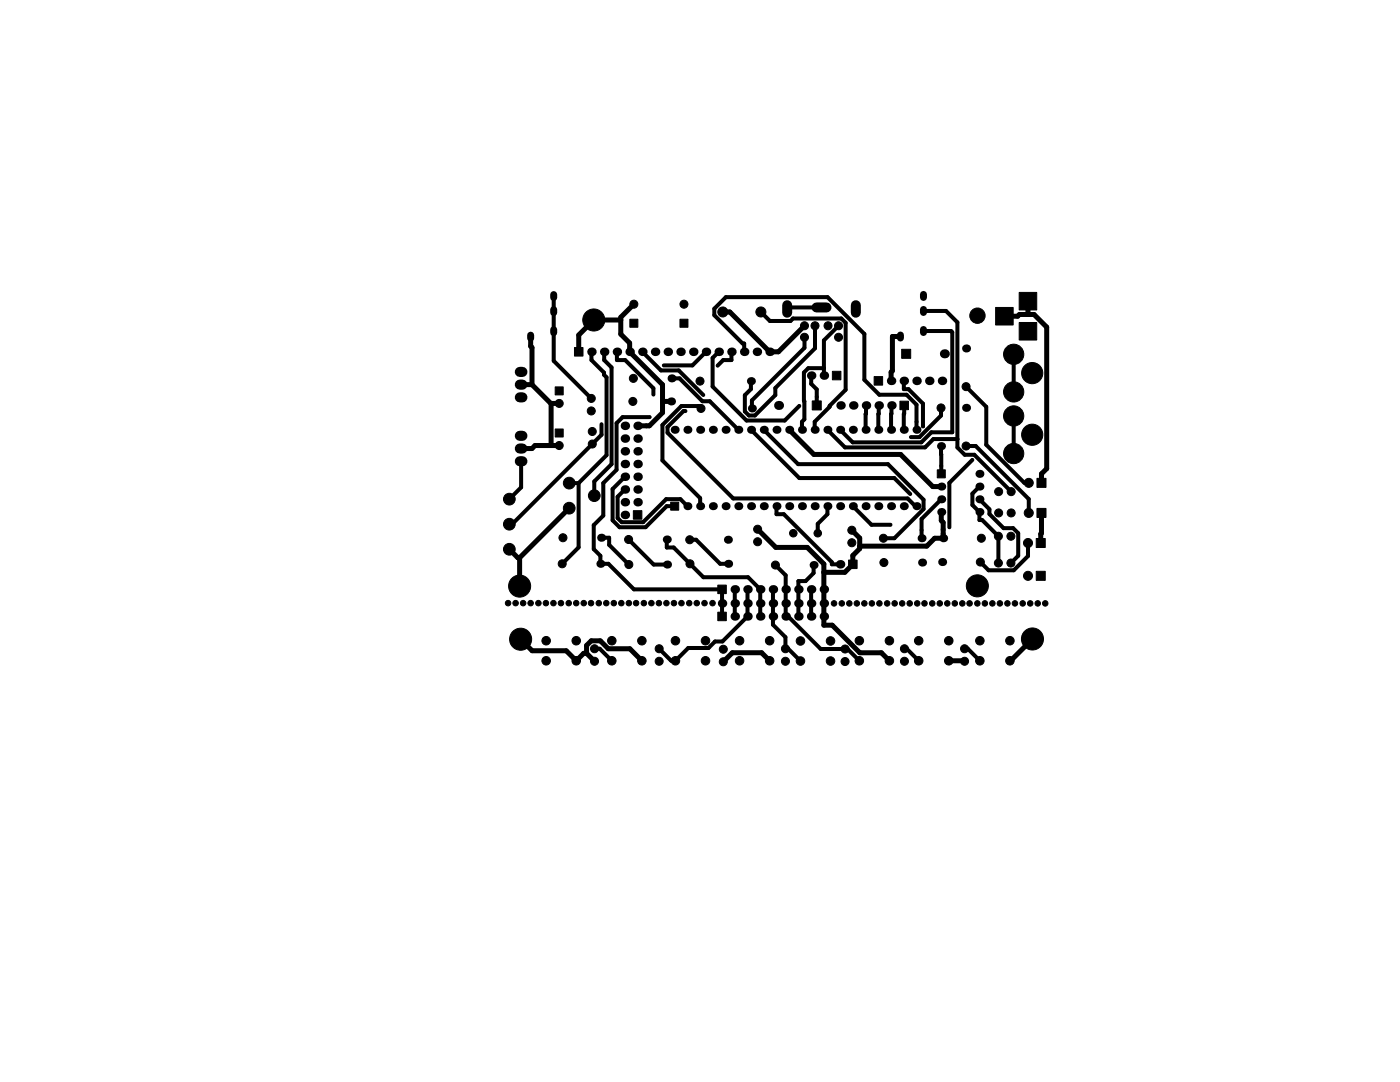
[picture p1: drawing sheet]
<svg xmlns="http://www.w3.org/2000/svg" width="279mm" height="216mm" viewBox="0 0 279 216" stroke-linecap="round" stroke-linejoin="round" font-family="sans-serif">
<g fill="#000">
<circle cx="118" cy="70.2" r=".85"/>
<circle cx="120.6" cy="70.2" r=".85"/>
<circle cx="123.1" cy="70.2" r=".85"/>
<circle cx="125.7" cy="70.2" r=".85"/>
<circle cx="128.2" cy="70.2" r=".85"/>
<circle cx="130.7" cy="70.2" r=".85"/>
<circle cx="133.3" cy="70.2" r=".85"/>
<circle cx="134" cy="75.5" r=".8"/>
<circle cx="135.8" cy="70.2" r=".85"/>
<circle cx="138.4" cy="70.2" r=".85"/>
<circle cx="140.9" cy="70.2" r=".85"/>
<circle cx="143.4" cy="70.2" r=".85"/>
<circle cx="146" cy="70.2" r=".85"/>
<circle cx="148.5" cy="70.2" r=".85"/>
<circle cx="149.9" cy="76" r=".8"/>
<circle cx="151.1" cy="70.2" r=".85"/>
<circle cx="153.6" cy="70.2" r=".85"/>
<circle cx="161.9" cy="74.9" r=".85"/>
<circle cx="164.4" cy="74.9" r=".85"/>
<circle cx="177.8" cy="76" r=".85"/>
<circle cx="180.4" cy="76" r=".85"/>
<circle cx="182.9" cy="76" r=".85"/>
<circle cx="185.5" cy="76" r=".85"/>
<circle cx="188" cy="76" r=".85"/>
<circle cx="188.5" cy="70.6" r=".9"/>
<circle cx="192.8" cy="69.5" r=".8"/>
<circle cx="124.7" cy="92.6" r=".85"/>
<circle cx="124.7" cy="90.1" r=".85"/>
<circle cx="124.7" cy="97.7" r=".85"/>
<circle cx="124.7" cy="95.1" r=".85"/>
<circle cx="124.7" cy="87.5" r=".85"/>
<circle cx="124.7" cy="85" r=".85"/>
<circle cx="127.2" cy="95.1" r=".85"/>
<circle cx="127.2" cy="85" r=".85"/>
<circle cx="127.2" cy="92.6" r=".85"/>
<circle cx="127.2" cy="87.5" r=".85"/>
<circle cx="127.2" cy="90.1" r=".85"/>
<circle cx="127.2" cy="97.7" r=".85"/>
<circle cx="133.9" cy="80.1" r=".8"/>
<circle cx="134.6" cy="85.8" r=".8"/>
<circle cx="137.2" cy="85.8" r=".8"/>
<circle cx="139.7" cy="85.8" r=".8"/>
<circle cx="142.3" cy="85.8" r=".8"/>
<circle cx="144.8" cy="85.8" r=".8"/>
<circle cx="147.3" cy="85.8" r=".8"/>
<circle cx="149.9" cy="85.8" r=".8"/>
<circle cx="150.1" cy="81.5" r=".8"/>
<circle cx="152.4" cy="85.8" r=".8"/>
<circle cx="155" cy="85.8" r=".8"/>
<circle cx="155.4" cy="80.9" r=".9"/>
<circle cx="157.5" cy="85.8" r=".8"/>
<circle cx="160" cy="85.8" r=".8"/>
<circle cx="162.6" cy="85.8" r=".8"/>
<circle cx="165.1" cy="85.8" r=".8"/>
<circle cx="167.7" cy="85.8" r=".8"/>
<circle cx="167.7" cy="80.9" r=".85"/>
<circle cx="170.2" cy="85.8" r=".8"/>
<circle cx="170.3" cy="80.9" r=".85"/>
<circle cx="172.7" cy="85.8" r=".8"/>
<circle cx="172.8" cy="80.9" r=".85"/>
<circle cx="175.3" cy="85.8" r=".8"/>
<circle cx="175.4" cy="80.9" r=".85"/>
<circle cx="177.8" cy="85.8" r=".8"/>
<circle cx="177.9" cy="80.9" r=".85"/>
<circle cx="180.4" cy="85.8" r=".8"/>
<circle cx="182.9" cy="85.8" r=".8"/>
<circle cx="187.8" cy="89" r=".8"/>
<circle cx="187.9" cy="99.6" r=".8"/>
<circle cx="187.9" cy="97.1" r=".8"/>
<circle cx="192.8" cy="81.4" r=".8"/>
<circle cx="195.5" cy="97.1" r=".8"/>
<circle cx="195.5" cy="94.5" r=".8"/>
<circle cx="195.5" cy="99.6" r=".8"/>
<circle cx="119.8" cy="112.5" r=".8"/>
<circle cx="120" cy="107.3" r=".8"/>
<circle cx="124.7" cy="100.2" r=".85"/>
<circle cx="124.7" cy="102.8" r=".85"/>
<circle cx="127.2" cy="100.2" r=".85"/>
<circle cx="133.1" cy="107.7" r=".8"/>
<circle cx="133.1" cy="112.7" r=".8"/>
<circle cx="137.2" cy="101" r=".8"/>
<circle cx="139.7" cy="101" r=".8"/>
<circle cx="142.3" cy="101" r=".8"/>
<circle cx="144.8" cy="101" r=".8"/>
<circle cx="145.3" cy="107.7" r=".8"/>
<circle cx="145.3" cy="112.5" r=".8"/>
<circle cx="146.6" cy="117.6" r=".85"/>
<circle cx="147.3" cy="101" r=".8"/>
<circle cx="149.2" cy="117.6" r=".85"/>
<circle cx="149.9" cy="101" r=".8"/>
<circle cx="151.7" cy="117.6" r=".85"/>
<circle cx="152.4" cy="101" r=".8"/>
<circle cx="154.3" cy="117.6" r=".85"/>
<circle cx="155" cy="101" r=".8"/>
<circle cx="156.8" cy="117.6" r=".85"/>
<circle cx="157.5" cy="101" r=".8"/>
<circle cx="159.3" cy="117.6" r=".85"/>
<circle cx="160" cy="101" r=".8"/>
<circle cx="161.9" cy="117.6" r=".85"/>
<circle cx="162.4" cy="112.8" r=".8"/>
<circle cx="162.6" cy="101" r=".8"/>
<circle cx="164.4" cy="117.6" r=".85"/>
<circle cx="165.1" cy="101" r=".8"/>
<circle cx="167.7" cy="112.6" r=".85"/>
<circle cx="167.7" cy="101" r=".8"/>
<circle cx="170.2" cy="101" r=".8"/>
<circle cx="172.7" cy="101" r=".8"/>
<circle cx="175.3" cy="101" r=".8"/>
<circle cx="177.8" cy="101" r=".8"/>
<circle cx="180.4" cy="101" r=".8"/>
<circle cx="182.9" cy="101" r=".8"/>
<circle cx="183.9" cy="107.4" r=".8"/>
<circle cx="184" cy="112.2" r=".8"/>
<circle cx="187.9" cy="102.2" r=".8"/>
<circle cx="188" cy="112.1" r=".8"/>
<circle cx="188.2" cy="107.4" r=".8"/>
<circle cx="195.5" cy="102.2" r=".8"/>
<circle cx="144.1" cy="120.4" r=".85"/>
<circle cx="146.6" cy="123" r=".85"/>
<circle cx="146.6" cy="120.4" r=".85"/>
<circle cx="149.2" cy="123" r=".85"/>
<circle cx="149.2" cy="120.4" r=".85"/>
<circle cx="151.7" cy="123" r=".85"/>
<circle cx="151.7" cy="120.4" r=".85"/>
<circle cx="154.3" cy="120.4" r=".85"/>
<circle cx="154.3" cy="123" r=".85"/>
<circle cx="156.8" cy="123" r=".85"/>
<circle cx="156.8" cy="120.4" r=".85"/>
<circle cx="159.3" cy="123" r=".85"/>
<circle cx="159.3" cy="120.4" r=".85"/>
<circle cx="161.9" cy="123" r=".85"/>
<circle cx="161.9" cy="120.4" r=".85"/>
<circle cx="164.4" cy="123" r=".85"/>
<circle cx="164.4" cy="120.4" r=".85"/>
</g>
<g fill="#000" stroke="#000" stroke-width=".2">
<path d="M203.4 58.3h3.5v3.6h-3.5zM110.8 77.2h1.6v1.6h-1.6zM114.7 69.4h1.7v1.6h-1.7zM125.7 63.7h1.6v1.6h-1.6zM135.7 63.7h1.6v1.6h-1.6zM166.1 74.1h1.7v1.7h-1.7zM174.4 75.1h1.8v1.7h-1.8zM180 69.7h1.7v1.8h-1.7zM198.7 61.3h3.5v3.6h-3.5zM203.4 64.3h3.5v3.6h-3.5zM110.8 85.6h1.6v1.6h-1.6zM162.1 80h1.8v1.8h-1.8z"/>
<path d="M179.6 80h1.7v1.7h-1.7zM187 93.7h1.7v1.7h-1.7zM207 95.4h1.7v1.8h-1.7zM126.4 101.9h1.7v1.7h-1.7zM133.9 100.2h1.6v1.6h-1.6zM143.2 116.8h1.7v1.7h-1.7zM169.3 111.8h1.7v1.7h-1.7zM206.8 107.5h1.8v1.7h-1.8zM206.8 114h1.8v1.8h-1.8zM207 101.4h1.7v1.8h-1.7zM143.2 122.2h1.7v1.6h-1.7z"/>
<circle cx="118" cy="79.5" r=".8"/>
<circle cx="118.5" cy="63.9" r="2.2"/>
<circle cx="120.5" cy="74.8" r=".2"/>
<circle cx="126.4" cy="75.5" r=".8"/>
<circle cx="126.5" cy="60.7" r=".8"/>
<circle cx="130.4" cy="78.7" r=".2"/>
<circle cx="132.5" cy="72.9" r=".2"/>
<circle cx="136.5" cy="60.7" r=".8"/>
<circle cx="139.7" cy="76" r=".8"/>
<circle cx="140.4" cy="78.8" r=".2"/>
<circle cx="143.2" cy="73" r=".2"/>
<circle cx="144.3" cy="62.2" r="1"/>
<circle cx="151.8" cy="62.2" r="1"/>
<circle cx="160.5" cy="65" r=".8"/>
<circle cx="160.5" cy="67.3" r=".8"/>
<circle cx="162.6" cy="65" r=".8"/>
<circle cx="165.2" cy="65" r=".8"/>
<circle cx="167.3" cy="65" r=".8"/>
<circle cx="167.3" cy="67.3" r=".8"/>
<circle cx="192.8" cy="77.1" r=".8"/>
<circle cx="195.1" cy="63" r="1.53"/>
<circle cx="202.3" cy="70.7" r="2.02"/>
<circle cx="202.3" cy="78.2" r="2.02"/>
<circle cx="206" cy="74.4" r="2.11"/>
<circle cx="101.7" cy="99.6" r="1.17"/>
<circle cx="111.6" cy="80.5" r=".8"/>
<circle cx="111.6" cy="88.9" r=".8"/>
<circle cx="113.6" cy="96.4" r="1.17"/>
<circle cx="118" cy="82" r=".8"/>
<circle cx="118.2" cy="86.1" r=".8"/>
<circle cx="118.2" cy="88.6" r=".8"/>
<circle cx="118.6" cy="98.9" r="1.17"/>
<circle cx="120" cy="84.7" r=".2"/>
<circle cx="126.3" cy="80.1" r=".8"/>
<circle cx="129.7" cy="83.2" r=".2"/>
<circle cx="136.8" cy="82" r=".2"/>
<circle cx="139.9" cy="81.5" r=".8"/>
<circle cx="159.5" cy="81" r=".2"/>
<circle cx="181.7" cy="98.6" r=".2"/>
<circle cx="181.8" cy="87.2" r=".2"/>
<circle cx="184.2" cy="85.1" r=".2"/>
<circle cx="187.8" cy="81.4" r=".8"/>
<circle cx="190" cy="86.3" r=".2"/>
<circle cx="192.8" cy="89" r=".8"/>
<circle cx="194.1" cy="91.8" r=".2"/>
<circle cx="199.3" cy="98.1" r=".8"/>
<circle cx="201.8" cy="98.1" r=".8"/>
<circle cx="202.3" cy="83" r="2.02"/>
<circle cx="202.3" cy="90.5" r="2.02"/>
<circle cx="205.3" cy="96.3" r=".9"/>
<circle cx="206" cy="86.8" r="2.11"/>
<circle cx="101.7" cy="109.6" r="1.17"/>
<circle cx="101.7" cy="104.6" r="1.17"/>
<circle cx="103.7" cy="116.9" r="2.2"/>
<circle cx="112.2" cy="112.5" r=".8"/>
<circle cx="112.3" cy="107.3" r=".8"/>
<circle cx="113.6" cy="101.4" r="1.17"/>
<circle cx="125.4" cy="107.6" r=".8"/>
<circle cx="125.5" cy="112.6" r=".8"/>
<circle cx="137.7" cy="107.7" r=".8"/>
<circle cx="137.7" cy="112.5" r=".8"/>
<circle cx="151.2" cy="108.1" r=".8"/>
<circle cx="151.2" cy="105.6" r=".8"/>
<circle cx="154.7" cy="112.7" r=".8"/>
<circle cx="158.3" cy="106.4" r=".75"/>
<circle cx="163.2" cy="106.4" r=".75"/>
<circle cx="170" cy="105.8" r=".8"/>
<circle cx="170" cy="108.3" r=".8"/>
<circle cx="176.3" cy="107.4" r=".8"/>
<circle cx="176.4" cy="112.2" r=".8"/>
<circle cx="177.7" cy="104.7" r=".2"/>
<circle cx="189.5" cy="105.2" r=".2"/>
<circle cx="195" cy="116.9" r="2.2"/>
<circle cx="195.6" cy="112.1" r=".8"/>
<circle cx="195.8" cy="107.4" r=".8"/>
<circle cx="199.2" cy="112.3" r=".8"/>
<circle cx="199.2" cy="107" r=".8"/>
<circle cx="199.3" cy="102.3" r=".8"/>
<circle cx="201.7" cy="107" r=".8"/>
<circle cx="201.7" cy="112.3" r=".8"/>
<circle cx="201.8" cy="102.3" r=".8"/>
<circle cx="205.2" cy="114.9" r=".9"/>
<circle cx="205.2" cy="108.3" r=".9"/>
<circle cx="205.3" cy="102.3" r=".9"/>
<circle cx="101.4" cy="120.4" r=".55"/>
<circle cx="102.9" cy="120.4" r=".55"/>
<circle cx="103.9" cy="127.6" r="2.2"/>
<circle cx="104.4" cy="120.4" r=".55"/>
<circle cx="105.9" cy="120.4" r=".55"/>
<circle cx="107.4" cy="120.4" r=".55"/>
<circle cx="109" cy="120.4" r=".55"/>
<circle cx="109" cy="131.8" r=".85"/>
<circle cx="109" cy="127.8" r=".85"/>
<circle cx="110.4" cy="120.4" r=".55"/>
<circle cx="112" cy="120.4" r=".55"/>
<circle cx="113.5" cy="120.4" r=".55"/>
<circle cx="115" cy="131.8" r=".85"/>
<circle cx="115" cy="127.8" r=".85"/>
<circle cx="115" cy="120.4" r=".55"/>
<circle cx="116.5" cy="120.4" r=".55"/>
<circle cx="117.9" cy="120.4" r=".55"/>
<circle cx="118.6" cy="131.9" r=".8"/>
<circle cx="118.6" cy="129.4" r=".8"/>
<circle cx="119.5" cy="120.4" r=".55"/>
<circle cx="121" cy="120.4" r=".55"/>
<circle cx="122.1" cy="131.8" r=".85"/>
<circle cx="122.1" cy="127.8" r=".85"/>
<circle cx="122.5" cy="120.4" r=".55"/>
<circle cx="124" cy="120.4" r=".55"/>
<circle cx="125.5" cy="120.4" r=".55"/>
<circle cx="126.9" cy="120.4" r=".55"/>
<circle cx="128.1" cy="131.8" r=".85"/>
<circle cx="128.1" cy="127.8" r=".85"/>
<circle cx="128.5" cy="120.4" r=".55"/>
<circle cx="130" cy="120.4" r=".55"/>
<circle cx="131.5" cy="120.4" r=".55"/>
<circle cx="131.5" cy="131.9" r=".8"/>
<circle cx="131.5" cy="129.4" r=".8"/>
<circle cx="133" cy="120.4" r=".55"/>
<circle cx="134.5" cy="120.4" r=".55"/>
<circle cx="134.8" cy="131.8" r=".85"/>
<circle cx="134.8" cy="127.8" r=".85"/>
<circle cx="136" cy="120.4" r=".55"/>
<circle cx="137.5" cy="120.4" r=".55"/>
<circle cx="139.1" cy="120.4" r=".55"/>
<circle cx="140.6" cy="120.4" r=".55"/>
<circle cx="140.8" cy="131.8" r=".85"/>
<circle cx="140.8" cy="127.8" r=".85"/>
<circle cx="142.2" cy="120.4" r=".55"/>
<circle cx="144.3" cy="129.5" r=".8"/>
<circle cx="144.3" cy="132" r=".8"/>
<circle cx="147.6" cy="131.8" r=".85"/>
<circle cx="147.6" cy="127.8" r=".85"/>
<circle cx="153.6" cy="131.8" r=".85"/>
<circle cx="153.6" cy="127.8" r=".85"/>
<circle cx="156.7" cy="131.9" r=".8"/>
<circle cx="156.7" cy="129.4" r=".8"/>
<circle cx="159.8" cy="127.9" r=".85"/>
<circle cx="159.8" cy="131.9" r=".85"/>
<circle cx="165.8" cy="131.9" r=".85"/>
<circle cx="165.8" cy="127.9" r=".85"/>
<circle cx="166.5" cy="120.4" r=".55"/>
<circle cx="168" cy="120.4" r=".55"/>
<circle cx="168.6" cy="129.5" r=".8"/>
<circle cx="168.7" cy="132" r=".8"/>
<circle cx="169.5" cy="120.4" r=".55"/>
<circle cx="171" cy="120.4" r=".55"/>
<circle cx="171.5" cy="131.8" r=".85"/>
<circle cx="171.5" cy="127.8" r=".85"/>
<circle cx="172.5" cy="120.4" r=".55"/>
<circle cx="174" cy="120.4" r=".55"/>
<circle cx="175.5" cy="120.4" r=".55"/>
<circle cx="177.1" cy="120.4" r=".55"/>
<circle cx="177.5" cy="131.8" r=".85"/>
<circle cx="177.5" cy="127.8" r=".85"/>
<circle cx="178.5" cy="120.4" r=".55"/>
<circle cx="180.1" cy="120.4" r=".55"/>
<circle cx="180.5" cy="131.9" r=".8"/>
<circle cx="180.5" cy="129.4" r=".8"/>
<circle cx="181.5" cy="120.4" r=".55"/>
<circle cx="183.1" cy="120.4" r=".55"/>
<circle cx="183.3" cy="131.8" r=".85"/>
<circle cx="183.3" cy="127.8" r=".85"/>
<circle cx="184.5" cy="120.4" r=".55"/>
<circle cx="186.1" cy="120.4" r=".55"/>
<circle cx="187.5" cy="120.4" r=".55"/>
<circle cx="189.1" cy="120.4" r=".55"/>
<circle cx="189.3" cy="131.8" r=".85"/>
<circle cx="189.3" cy="127.8" r=".85"/>
<circle cx="190.5" cy="120.4" r=".55"/>
<circle cx="192" cy="120.4" r=".55"/>
<circle cx="192.5" cy="131.9" r=".8"/>
<circle cx="192.5" cy="129.4" r=".8"/>
<circle cx="193.5" cy="120.4" r=".55"/>
<circle cx="195" cy="120.4" r=".55"/>
<circle cx="195.5" cy="131.8" r=".85"/>
<circle cx="195.5" cy="127.8" r=".85"/>
<circle cx="196.6" cy="120.4" r=".55"/>
<circle cx="198" cy="120.4" r=".55"/>
<circle cx="199.6" cy="120.4" r=".55"/>
<circle cx="201" cy="120.4" r=".55"/>
<circle cx="201.5" cy="131.8" r=".85"/>
<circle cx="201.5" cy="127.8" r=".85"/>
<circle cx="202.6" cy="120.4" r=".55"/>
<circle cx="204.1" cy="120.4" r=".55"/>
<circle cx="205.6" cy="120.4" r=".55"/>
<circle cx="206" cy="127.5" r="2.2"/>
<circle cx="207.1" cy="120.4" r=".55"/>
<circle cx="208.6" cy="120.4" r=".55"/>
</g>
<path d="M103.7 76.7h.6M103.7 74.2h.6M103.7 79.3h.6M157.1 60.9v1.5M162.9 61.3h2M170.8 60.9v1.5M103.7 89.5h.6M103.7 87h.6M103.7 92h.6" fill="none" stroke="#000" stroke-width="2"/>
<path d="M110.5 58.8v.6M184.3 58.7v.6M105.9 66.9v.6M110.5 61.8v.6M110.5 65.8v.6M179.7 66.9v.5M184.3 61.7v.6M184.3 65.7v.6" fill="none" stroke="#000" stroke-width="1.4"/>
<g fill="none" stroke="#000" stroke-width=".8">
<path d="M110.5 59.1v12.9l7.5 7.5M118 70.2v1.6l2.5 2.6v.4l.5 .5v15.5l-5.5 5.6M120.6 70.2v1.6l1.4 1.5v19.3l-3.4 3.5v2.8M123.1 70.2v1.6h1.7l5.6 5.7v1.2M128.2 70.2l3.7 3.7h3.6l4.9 4.9M134 75.5h1.6l4.6 4.6h1.5l5.6 5.7M140.9 70.2l-2.7 2.7h-5.7M143.4 70.2l-1.2 1.2v5.7l6.8 6.8h7.6l2.9-2.9M146 70.2v1.6h-1.7l-1.1 1.2M148.5 70.2v-1.6h-.3l-5.6-5.7v-1.3l2.3-2.3h20.3l7.3 7.3v9.2l3 3h5.4l2 2v5M151.8 62.3l1.8 1.7h4.2l.5-.5h9.6l.9 .9v13.4l-6.2 6.4v1.6M160.6 67.3v2.1l-10.5 10.5v1.6"/>
<path d="M161.9 74.9v1.7l1.1 1.1v3.2M162.6 65v4.5l-7.9 7.9v1.4l-4 4.1h-1.2l-.8-.8v-3.2l1.2-1.2v-1.7M163.9 61.3h-6.5l-.3 .4M164.4 73.5h-3.1l-.9 .8 .1 9.4-.5 .5v1.6M167.3 65l-2.9 2.9v7M180.4 76v1.7h.9l2.9 2.8v4.6M184.3 66h5.5l.2 .3v20h-4.1l-2 2h-13.7l-2.5-2.5M184.3 62h4.5l2.3 2.3v25l1.4 1.4h1.9l7.4 7.4M192.8 77.1l4 4.1v7.5l7.6 7.7h.9M202.3 70.7v7.5M104 92v5.2l-2.3 2.4M113.6 96.4h1.9"/>
<path d="M115.5 96.4v12.8l-3.3 3.3M120 84.7v2.1l-17.8 17.8h-.5M124.7 95.1l-2.4 2.5v6.2l1.3 1.4h5.2l4.3-4.2h1.5M124.7 97.7l-1.4 1.4v4.3l.8 .8h4.2l4.6-4.6h2.9l1.4 1.4M129.7 83.2h-5.4l-1.3 1.2v9.3l-2.6 2.7v6.5l-1.9 1.9v4.8l1.3 1.3v1.6h1.6l5.1 5.1h17.6v5.4M136.8 82h-.4l-3.2 3.2v1.1l13.1 13.2h34.8l1.6 1.5h.2M139.9 81.5l-.5-.5h-3.4l-3.8 3.8v7.1l7.5 7.5v1.6M149.9 85.8l9.6 9.6h19l3.2 3.2M152.4 85.8l6.9 6.8h17.9l7.1 7.1v1.9l-5.8 5.8h-2.2M165.1 85.8l3.5 3.5h16l1.7-1.7h4.8M172.8 80.9l-.1 4.9M175.4 80.9l-.1 4.9"/>
<path d="M177.9 80.9l-.1 4.9M180.4 80.9v4.9M184.2 85.1h.1M187.8 81.4v1.5l-4.3 4.3h-1.7M187.8 89l.1 5.5M187.9 99.6l-4 4v3.8M192.8 89h1.9l10.6 10.6v2.8M194.1 91.8l-4.6 4.6v8.8M195.5 97.1l-1.4 1.4v2.3l1.4 1.4v1.6h.5l3.3 3.2v5.4M195.5 99.6l2 2v1l2.8 2.8h1.9l1 1v4.5l-1.5 1.5M202.3 83v7.5M120 107.3h1.6v1.4l3.9 4"/>
<path d="M125.5 107.7l5 5h2.6M133.1 107.7v1.5h1.4l5.9 6h8.9l2.4 2.4v5.4M137.6 107.7h1.3l4.8 4.8h1.6M146.6 117.6v5.4M149.2 117.6v5.4l-5 5h-1.5l-1.3 1.3h-4.1l-2.5 2.5h-.9l-2.4-2.3M154.3 117.6v7l2.5 2.5v2.4h.5l2.4 2.4M154.8 112.8l2 2v8.2h.5l6.5 6.5h5.4l2.3 2.3M155 101v1.6h1.4l9.6 9.6v.4h1.7M161.9 117.6v5.4M162.4 112.8v1.6l-1.6 1.5h-1.5v7.1M165.1 101v1.6l-1.9 1.9v1.9M170.2 101l3.7 3.7h3.8"/>
<path d="M205.2 108.4v2.6l-2.9 2.8h-5l-1.6-1.7M118.7 129.5h1l2.4 2.3M180.5 129.5h.5l2.3 2.3M192.5 129.5h.6l2.5 2.3"/>
</g>
<g fill="none" stroke="#000" stroke-width="1">
<path d="M104 76.7h2.2M105.9 67.2v1.9l.3 .2v7.4M106.2 76.7l3.8 3.9M123.9 63.9h-5.4l-3 3v3.3M126.5 60.7l-2.6 2.6v3.4l1.8 1.7v1.8l6.5 6.6v5.5l-2.6 2.7h-2.4M144.3 62.3h1.3l8 7.9h1.7l5.3-5.2M179.7 67.1h-1.6v6.9l-.3 .3v1.7M200.4 63.1h2.7l.3-.4h3l2.5 2.6v28.2l-1.1 1v1.9M205.1 60.1v2.6M110 80.6v8.3M111.6 88.9h-4.8l-.6 .6h-2.2M111.6 80.5l-1.6 .1"/>
<path d="M132.2 80.1h1.7M157.5 85.8l4.9 4.9h17.3l6.4 6.4h1.8M101.7 109.6l1.7 1.7h.3M103.7 111.3v5.6M113.6 101.4l-9.9 9.9M151.2 105.6l3.6 3.6h6.3l3.3 3.3v12.3h1.7l5.5 5.4h4.3l1.6 1.6M170 105.8l1.6 1.6v2.1l-1.4 1.3v1.8l-1.6 1.6h-4.2M187.9 102.2v1.7l.3 .3v3.2h-1.7l-1.5 1.6h-13.4M207.8 102.4v4l-.1 .1v1.9M103.9 127.5l2.3 2.3h6.8l2 2 1.5-1.4h.6M117.1 130.4v-1.6l.9-.9h1.8l1.6 1.6h4.3l2.4 2.3M117.1 130.4l1.6 1.5"/>
<path d="M153.6 131.8l-1.6-1.6h-5.8l-1.9 1.9M189.3 131.8l3.2 .1M206 127.5l-4.3 4.3h-.1"/>
</g>
</svg>
